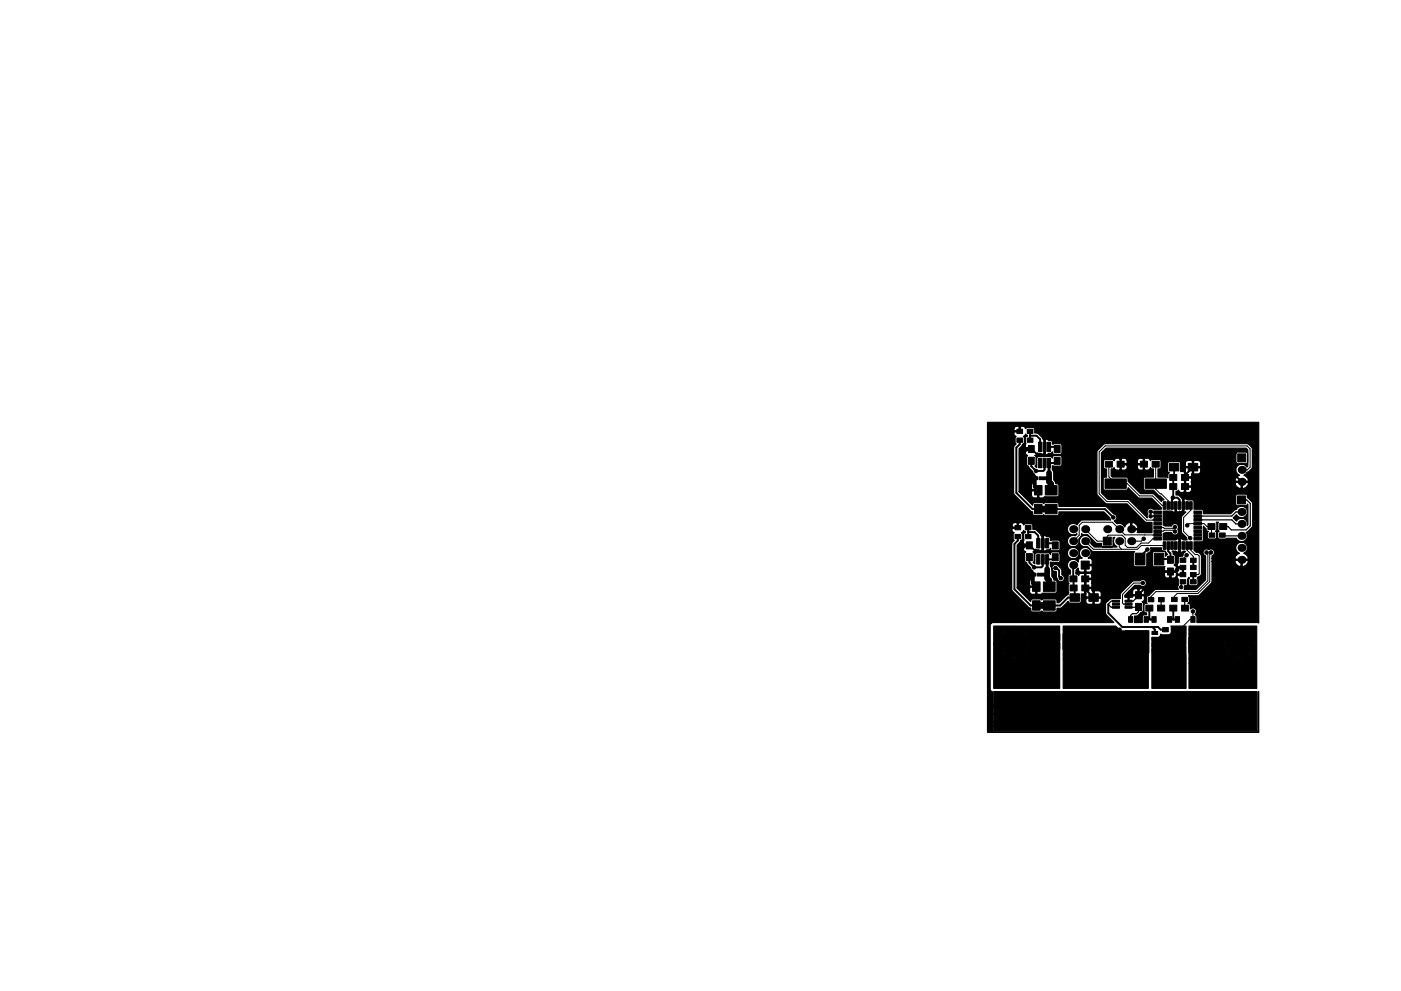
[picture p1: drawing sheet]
<svg xmlns="http://www.w3.org/2000/svg" width="297mm" height="210mm" viewBox="0 0 297 210" stroke-linecap="round" stroke-linejoin="round" font-family="sans-serif">
<g fill="#000" stroke="#000" stroke-width=".21">
<path d="M215.6 92.9h1.2v.9h-1.2zM215.6 91.1h1.2v.9h-1.2zM217.8 92.9h1.2v.9h-1.2zM217.8 91.1h1.2v.9h-1.2zM218 97h1.3v1.5h-1.3zM218 94.5h1.3v1.5h-1.3zM220.2 93.8h.7v2h-.7zM220.2 97.2h.7v2h-.7zM221.2 93.8h.6v2h-.6zM221.2 97.2h.6v2h-.6zM222.1 93.8h.7v2h-.7zM222.1 97.2h.7v2h-.7z"/>
<path d="M223.5 97h1.3v1.5h-1.3zM223.5 94.5h1.3v1.5h-1.3zM234.3 97.9h1.5v1.2h-1.5zM236.8 97.9h1.5v1.2h-1.5zM241.8 97.9h1.5v1.2h-1.5zM244.3 97.9h1.5v1.2h-1.5zM247.9 98.3h2v1.6h-2zM251.9 98.3h2v1.6h-2zM262.4 96.3h1.7v1.7h-1.7zM215.2 113.4h1.2v.9h-1.2zM215.2 111.5h1.2v.9h-1.2zM217.4 113.4h1.2v.9h-1.2z"/>
<path d="M217.4 111.5h1.2v.9h-1.2zM217.6 117.5h1.3v1.5h-1.3zM217.6 115h1.3v1.5h-1.3zM219.3 103h1.6v2h-1.6zM219.3 107h1.6v2h-1.6zM219.8 114.3h.6v2h-.6zM219.8 117.7h.6v2h-.6zM219.7 101.2h.3v.6h-.3zM220.3 101.2h.4v.6h-.4zM220.7 114.3h.7v2h-.7zM220.7 117.7h.7v2h-.7zM221.6 103h2.5v2h-2.5z"/>
<path d="M221.6 107h2.5v2h-2.5zM221.7 114.3h.6v2h-.6zM221.7 117.7h.6v2h-.6zM223.1 117.5h1.3v1.5h-1.3zM223.1 115h1.3v1.5h-1.3zM229.2 119h1.7v1.7h-1.7zM233.9 114h1.7v1.7h-1.7zM234.3 101.6h4.5v2h-4.5zM240.8 117.4h2v2.5h-2zM244.6 108.4h1.6v.6h-1.6zM244.6 109.2h1.6v.6h-1.6zM244.6 110h1.6v.6h-1.6z"/>
<path d="M244.6 110.8h1.6v.6h-1.6zM244.6 111.6h1.6v.6h-1.6zM244.6 112.4h1.6v.6h-1.6zM244.6 113.2h1.6v.6h-1.6zM244.6 114h1.6v.6h-1.6zM246.6 106.4h.6v1.6h-.6zM246.6 114.9h.6v1.6h-.6zM244.8 117.4h2v2.5h-2zM242.8 101.6h4.5v2h-4.5zM247.4 106.4h.6v1.6h-.6zM247.4 114.9h.6v1.6h-.6zM247.5 118h1.3v1.5h-1.3z"/>
<path d="M248 102.6h1.5v1.3h-1.5zM248 100.7h1.5v1.2h-1.5zM248.2 106.4h.6v1.6h-.6zM248.2 114.9h.6v1.6h-.6zM249 106.4h.6v1.6h-.6zM249 114.9h.6v1.6h-.6zM249.8 106.4h.6v1.6h-.6zM249.8 114.9h.6v1.6h-.6zM250.2 118.4h1.2v.9h-1.2zM250.5 102.6h1.5v1.3h-1.5zM250.5 100.7h1.5v1.2h-1.5zM250.6 106.4h.6v1.6h-.6z"/>
<path d="M250.6 114.9h.6v1.6h-.6zM250.2 119.9h1.2v.9h-1.2zM251.4 106.4h.6v1.6h-.6zM251.4 114.9h.6v1.6h-.6zM252.2 106.4h.6v1.6h-.6zM252.2 114.9h.6v1.6h-.6zM252.4 118.4h1.2v.9h-1.2zM253.1 114h1.6v.6h-1.6zM253.1 113.2h1.6v.6h-1.6zM253.1 112.4h1.6v.6h-1.6zM253.1 111.6h1.6v.6h-1.6zM253.1 110.8h1.6v.6h-1.6z"/>
<path d="M253.1 110h1.6v.6h-1.6zM253.1 109.2h1.6v.6h-1.6zM253.1 108.4h1.6v.6h-1.6zM252.4 119.9h1.2v.9h-1.2zM256.4 113.1h1.2v.9h-1.2zM256.1 111.1h1.5v1.2h-1.5zM258.6 113.1h1.2v.9h-1.2zM258.6 111.1h1.5v1.2h-1.5zM262.4 105.2h1.7v1.7h-1.7zM218.9 123.5h1.6v2h-1.6zM218.9 127.5h1.6v2h-1.6zM219.3 121.6h.3v.6h-.3z"/>
<path d="M219.9 121.6h.4v.6h-.4zM221.2 123.5h2.5v2h-2.5zM221.2 127.5h2.5v2h-2.5zM223.3 134.5h1.4v1.4h-1.4zM223.3 136.4h1.4v1.4h-1.4zM226.8 122.2h1.5v1.2h-1.5zM226.9 126h2v1.6h-2zM226.9 124.1h1.5v1.3h-1.5zM229.3 122.2h1.5v1.2h-1.5zM229.4 124.1h1.5v1.3h-1.5zM225.4 134.5h4.8v3.3h-4.8zM230.9 126h2v1.6h-2z"/>
<path d="M235.9 127.3h1.5v.4h-1.5zM235.9 128h1.5v.4h-1.5zM235.9 128.6h1.5v.4h-1.5zM238.6 137.8h.5v.7h-.5zM238.6 136.5h.5v.7h-.5zM238.6 135.2h.5v.7h-.5zM238.6 133.8h.5v.7h-.5zM239.3 130.8h.9v1.2h-.9zM238.5 128.6h1.5v.4h-1.5zM238.5 128h1.5v.4h-1.5zM238.5 127.3h1.5v.4h-1.5zM240.8 128h1.2v1.5h-1.2z"/>
<path d="M240.8 125.5h1.2v1.5h-1.2zM242.6 130.8h.9v1.2h-.9zM242.9 128.4h1.5v1.2h-1.5zM239.1 133.8h4.5v4.7h-4.5zM244.2 130.8h.9v1.2h-.9zM243.4 126.8h1.2v.9h-1.2zM245.4 128.4h1.5v1.2h-1.5zM244.2 134h1.2v.6h-1.2zM244.2 135.2h1.2v.7h-1.2zM244.2 136.5h1.2v.6h-1.2zM244.2 137.8h1.2v.6h-1.2zM246.5 133.1h1.2v.9h-1.2z"/>
<path d="M245.6 126.8h1.2v.9h-1.2zM247.5 130.8h.9v1.2h-.9zM247.5 120.5h1.3v1.5h-1.3zM248 128.4h1.5v1.2h-1.5zM248.7 133.1h1.2v.9h-1.2zM249.2 130.8h.9v1.2h-.9zM248.4 126.7h1.2v.9h-1.2zM250 135.3h1.4v1.4h-1.4zM250 137.1h1.4v1.4h-1.4zM250.2 123h1.2v.9h-1.2zM250.5 128.4h1.5v1.2h-1.5zM250.2 121.5h1.2v.9h-1.2z"/>
<path d="M250.6 126.7h1.2v.9h-1.2zM252.4 123h1.2v.9h-1.2zM252.5 130.8h.9v1.2h-.9zM252.4 121.5h1.2v.9h-1.2zM252.1 135.2h4.8v3.4h-4.8z"/>
<circle cx="219.7" cy="99.9" r=".37"/>
<circle cx="218.2" cy="100" r=".37"/>
<circle cx="236" cy="109.8" r=".37"/>
<circle cx="242.5" cy="114.3" r=".37"/>
<circle cx="243.3" cy="116.6" r=".37"/>
<circle cx="244" cy="108.6" r=".37"/>
<circle cx="244" cy="109.5" r=".37"/>
<circle cx="248.7" cy="105.6" r=".37"/>
<circle cx="249.1" cy="112.8" r=".37"/>
<circle cx="249.1" cy="111.8" r=".37"/>
<circle cx="251.6" cy="117.8" r=".37"/>
<circle cx="251.7" cy="111.5" r=".37"/>
<circle cx="252.3" cy="114.2" r=".37"/>
<circle cx="255.8" cy="117.2" r=".37"/>
<circle cx="256.8" cy="117.2" r=".37"/>
<circle cx="212.6" cy="136.4" r=".3"/>
<circle cx="213.3" cy="138.1" r=".3"/>
<circle cx="213.3" cy="134.7" r=".3"/>
<circle cx="215" cy="136.4" r="3.2"/>
<circle cx="215" cy="134" r=".3"/>
<circle cx="215" cy="138.8" r=".3"/>
<circle cx="216.7" cy="138.1" r=".3"/>
<circle cx="216.7" cy="134.7" r=".3"/>
<circle cx="217.4" cy="136.4" r=".3"/>
<circle cx="217.8" cy="120.5" r=".37"/>
<circle cx="219.2" cy="120.4" r=".37"/>
<circle cx="222.2" cy="133.6" r=".37"/>
<circle cx="222.2" cy="138" r=".37"/>
<circle cx="222.2" cy="138.9" r=".37"/>
<circle cx="222.2" cy="134.5" r=".37"/>
<circle cx="223.1" cy="138.9" r=".37"/>
<circle cx="223.1" cy="133.6" r=".37"/>
<circle cx="223.8" cy="120.5" r=".37"/>
<circle cx="224" cy="133.6" r=".37"/>
<circle cx="224" cy="138.9" r=".37"/>
<circle cx="224.9" cy="122.7" r=".37"/>
<circle cx="225.8" cy="138.9" r=".37"/>
<circle cx="225.8" cy="139.8" r=".37"/>
<circle cx="225.8" cy="133.6" r=".37"/>
<circle cx="226.7" cy="139.8" r=".37"/>
<circle cx="226.7" cy="138.9" r=".37"/>
<circle cx="226.7" cy="133.6" r=".37"/>
<circle cx="227.6" cy="138.9" r=".37"/>
<circle cx="227.6" cy="133.6" r=".37"/>
<circle cx="227.6" cy="139.8" r=".37"/>
<circle cx="228.5" cy="139.8" r=".37"/>
<circle cx="228.5" cy="138.9" r=".37"/>
<circle cx="228.5" cy="133.6" r=".37"/>
<circle cx="229.4" cy="138.9" r=".37"/>
<circle cx="229.4" cy="139.8" r=".37"/>
<circle cx="229.4" cy="133.6" r=".37"/>
<circle cx="230.3" cy="138.9" r=".37"/>
<circle cx="230.3" cy="133.6" r=".37"/>
<circle cx="230.3" cy="139.8" r=".37"/>
<circle cx="231.1" cy="139.8" r=".37"/>
<circle cx="231.1" cy="138" r=".37"/>
<circle cx="231.1" cy="138.9" r=".37"/>
<circle cx="231.1" cy="134.5" r=".37"/>
<circle cx="231.1" cy="133.6" r=".37"/>
<circle cx="232" cy="138" r=".37"/>
<circle cx="232" cy="133.6" r=".37"/>
<circle cx="232" cy="134.5" r=".37"/>
<circle cx="232" cy="138.9" r=".37"/>
<circle cx="232" cy="139.8" r=".37"/>
<circle cx="236.5" cy="134.5" r=".37"/>
<circle cx="236.5" cy="133.6" r=".37"/>
<circle cx="236.5" cy="138" r=".37"/>
<circle cx="236.5" cy="138.9" r=".37"/>
<circle cx="237.4" cy="138" r=".37"/>
<circle cx="237.4" cy="133.6" r=".37"/>
<circle cx="237.4" cy="134.5" r=".37"/>
<circle cx="237.4" cy="138.9" r=".37"/>
<circle cx="240" cy="134.5" r=".37"/>
<circle cx="240" cy="137.2" r=".37"/>
<circle cx="240" cy="138" r=".37"/>
<circle cx="240" cy="136.3" r=".37"/>
<circle cx="240" cy="135.4" r=".37"/>
<circle cx="240.9" cy="135.4" r=".37"/>
<circle cx="240.9" cy="137.2" r=".37"/>
<circle cx="240.9" cy="136.3" r=".37"/>
<circle cx="240.9" cy="134.5" r=".37"/>
<circle cx="240.9" cy="138" r=".37"/>
<circle cx="241.8" cy="134.5" r=".37"/>
<circle cx="241.8" cy="138" r=".37"/>
<circle cx="241.8" cy="136.3" r=".37"/>
<circle cx="241.8" cy="137.2" r=".37"/>
<circle cx="241.8" cy="135.4" r=".37"/>
<circle cx="242.3" cy="123.7" r=".37"/>
<circle cx="242.7" cy="136.3" r=".37"/>
<circle cx="242.7" cy="134.5" r=".37"/>
<circle cx="242.7" cy="137.2" r=".37"/>
<circle cx="242.7" cy="138" r=".37"/>
<circle cx="242.7" cy="135.4" r=".37"/>
<circle cx="245.4" cy="139.8" r=".37"/>
<circle cx="246.3" cy="139.8" r=".37"/>
<circle cx="247.1" cy="139.8" r=".37"/>
<circle cx="247.1" cy="138.9" r=".37"/>
<circle cx="248" cy="138.9" r=".37"/>
<circle cx="248" cy="139.8" r=".37"/>
<circle cx="248.9" cy="138.9" r=".37"/>
<circle cx="248.9" cy="139.8" r=".37"/>
<circle cx="249.6" cy="120.9" r=".37"/>
<circle cx="249.8" cy="139.8" r=".37"/>
<circle cx="250.4" cy="124.6" r=".37"/>
<circle cx="250.7" cy="139.8" r=".37"/>
<circle cx="252.5" cy="133.6" r=".37"/>
<circle cx="252.5" cy="134.5" r=".37"/>
<circle cx="252.5" cy="139.8" r=".37"/>
<circle cx="252.9" cy="129.7" r=".37"/>
<circle cx="253.4" cy="133.6" r=".37"/>
<circle cx="253.4" cy="134.5" r=".37"/>
<circle cx="253.4" cy="139.8" r=".37"/>
<circle cx="254.3" cy="134.5" r=".37"/>
<circle cx="254.3" cy="133.6" r=".37"/>
<circle cx="254.3" cy="139.8" r=".37"/>
<circle cx="255.1" cy="133.6" r=".37"/>
<circle cx="255.1" cy="139.8" r=".37"/>
<circle cx="255.1" cy="134.5" r=".37"/>
<circle cx="256" cy="134.5" r=".37"/>
<circle cx="256" cy="139.8" r=".37"/>
<circle cx="256" cy="133.6" r=".37"/>
<circle cx="256.9" cy="134.5" r=".37"/>
<circle cx="256.9" cy="133.6" r=".37"/>
<circle cx="256.9" cy="139.8" r=".37"/>
<circle cx="257.8" cy="138.9" r=".37"/>
<circle cx="257.8" cy="135.4" r=".37"/>
<circle cx="257.8" cy="133.6" r=".37"/>
<circle cx="257.8" cy="139.8" r=".37"/>
<circle cx="257.8" cy="134.5" r=".37"/>
<circle cx="258.7" cy="134.5" r=".37"/>
<circle cx="258.7" cy="138.9" r=".37"/>
<circle cx="258.7" cy="133.6" r=".37"/>
<circle cx="258.7" cy="135.4" r=".37"/>
<circle cx="258.7" cy="139.8" r=".37"/>
<circle cx="260.4" cy="136.4" r=".3"/>
<circle cx="261.1" cy="138.1" r=".3"/>
<circle cx="261.1" cy="134.7" r=".3"/>
<circle cx="262.8" cy="136.4" r="3.2"/>
<circle cx="262.8" cy="138.8" r=".3"/>
<circle cx="262.8" cy="134" r=".3"/>
<circle cx="264.5" cy="138.1" r=".3"/>
<circle cx="264.5" cy="134.7" r=".3"/>
<circle cx="265.2" cy="136.4" r=".3"/>
<circle cx="212.6" cy="151.4" r=".3"/>
<circle cx="213.3" cy="149.7" r=".3"/>
<circle cx="213.3" cy="153.1" r=".3"/>
<circle cx="215" cy="149" r=".3"/>
<circle cx="215" cy="153.8" r=".3"/>
<circle cx="215" cy="151.4" r="3.2"/>
<circle cx="216.7" cy="149.7" r=".3"/>
<circle cx="216.7" cy="153.1" r=".3"/>
<circle cx="217.4" cy="151.4" r=".3"/>
<circle cx="252.5" cy="140.7" r=".37"/>
<circle cx="253.4" cy="140.7" r=".37"/>
<circle cx="254.3" cy="140.7" r=".37"/>
<circle cx="255.1" cy="140.7" r=".37"/>
<circle cx="256" cy="140.7" r=".37"/>
<circle cx="256.9" cy="140.7" r=".37"/>
<circle cx="257.8" cy="140.7" r=".37"/>
<circle cx="258.7" cy="140.7" r=".37"/>
<circle cx="260.4" cy="151.4" r=".3"/>
<circle cx="261.1" cy="149.7" r=".3"/>
<circle cx="261.1" cy="153.1" r=".3"/>
<circle cx="262.8" cy="151.4" r="3.2"/>
<circle cx="262.8" cy="149" r=".3"/>
<circle cx="262.8" cy="153.8" r=".3"/>
<circle cx="264.5" cy="149.7" r=".3"/>
<circle cx="264.5" cy="153.1" r=".3"/>
<circle cx="265.2" cy="151.4" r=".3"/>
</g>
<g fill="#000">
<circle cx="263.3" cy="99.7" r=".85"/>
<circle cx="227.5" cy="117.4" r=".85"/>
<circle cx="227.5" cy="114.8" r=".85"/>
<circle cx="227.5" cy="119.9" r=".85"/>
<circle cx="227.5" cy="112.3" r=".85"/>
<circle cx="230.1" cy="112.3" r=".85"/>
<circle cx="230.1" cy="117.4" r=".85"/>
<circle cx="230.1" cy="114.8" r=".85"/>
<circle cx="234.8" cy="112.3" r=".85"/>
<circle cx="237.3" cy="114.8" r=".85"/>
<circle cx="237.3" cy="112.3" r=".85"/>
<circle cx="239.8" cy="114.8" r=".85"/>
<circle cx="239.8" cy="112.3" r=".85"/>
<circle cx="263.2" cy="111.2" r=".85"/>
<circle cx="263.2" cy="108.6" r=".85"/>
<circle cx="263.2" cy="113.7" r=".85"/>
<circle cx="263.2" cy="116.2" r=".85"/>
<circle cx="263.2" cy="118.8" r=".85"/>
<circle cx="263.3" cy="102.2" r=".85"/>
</g>
<g fill="none" stroke="#000" stroke-width=".41">
<path d="M216.2 91.5v-.8l.4-.4h3.4l1.5 1.4v4.5l-.2 .2h-1.4l-1.2-1.1M216.2 93.4v.8l-.7 .8v9.6l3.4 3.4h1.2M218.4 92.5h1.4l.7 .7v1.6M218.4 91.5v1.9M218.4 92.4v.1M218.7 97.8v1.1l1 1h1.5l.3-.3v-1.4M222.4 94.8h1.3l.4 .5M224.1 97.8l-.4 .4h-1.3M237.6 98.5h4.9v-1.3l.3-.3h7.8l.6 .6v6.8l-.3 .3v3.7l-.8 .8M248.9 99.1v2l-.2 .2v4.2l-.2 .3v1.4M215.8 112v-.9l.4-.4h3.4l1.5 1.5v4.5l-.2 .2h-1.4l-1.3-1.2M215.8 113.8v.9l-.7 .7v9.6l3.4 3.5h1.2"/>
<path d="M218 112.9h1.4l.7 .7v1.7M218 112v1.8M218 112.9h.1M218.2 118.2v1.2l1 1h1.6l.3-.3v-1.4M222 115.3h1.3l.4 .4M222.9 108h11.4l1.7 1.8M223.7 118.2l-.4 .5h-1.3M227.5 119.9l.1 4.8 .3 .3v1.8h-1.4l-1.7 1.7h-2.3M230.1 119.9h.1M230.1 119.9v5.1l1.8 1.8M241.8 117.9v.7M243.3 116.6l-1.5 1.5"/>
<path d="M247.7 115.7v1.3l.5 .4v1.4l-.2-.2h-2.2M248.7 105.6h.9l.5 .4v1.2M249.3 107.2v1.3l.6 .6h.2M250.1 109.1v7.9l-.5 .5v3.4l-.4 .4h-8.9l-6.1 6.1v.9l-2.8 2.8h-20.2l-1.5 1.5v16.2l1.8 1.9h2.8l.7 .7M251.2 100.8l1.7-1.7h7.3l3.1 3.1M253 118.9v1.5M223.8 120.5h.2l.5 .5v1.3l.4 .4M224 135.2h-1.1l-.5 .5h-6.7l-.7 .7 .7 .7h8.3M230.1 122.8h.1M235 128.2v1.9l2.9 2.9h7.6l.6 .6h1M243 131.4h1.7M243.7 129v2.2l.2 .2"/>
<path d="M244.3 133l.5 .6v.7M248 131.4h1.6M248.2 121.3v1.1l-.6 .5h-3l-3.2 3.4M248.8 129l.1 2.4M249.6 120.1l.2 .3h1v1.5M253 121.9v1.5M262.8 136.4l-.7 .7h-4.6l-.2-.2h-2.8M262.8 137l-.7 .7"/>
</g>
<g fill="none" stroke="#000" stroke-width=".21">
<path d="M235.1 98.5v2.7l1.4 1.4h2.5l2.6 2.6h2.8l2 2h.5M245 98.5v5.3l2.7 2.4v1M263.3 99.7h1.2l.5-.6v-3.9l-.6-.6h-30.1l-1.3 1.3v8.9l1.7 1.6h4.4l4 4 2.3-.1M219.4 101.2l.1 .3h.4M220.5 101.5h.4M222.4 101.5h.1M230.1 112.3l2.5 2.5h2.2v-1l.2-.3h2.9l.7 .7v1.5l.4 .4h2l.9-.9h1.6l.9-.9h1M230.1 114.8l1.7 1.7h9.4l.8-.8h4.9M237.3 114.8v1.2l.5 .5M242.5 114.3l-.5 .5h-2.2M242.7 113.5h.1M244 108.6l.1 .1h1.3"/>
<path d="M245 102.6h.1M245.4 113.5h-6.9l-2.7-2.7h-6.3l-.7 .7v2l-1.3 1.3M245.4 109.5h-1.4M245.4 112.7h1.2l.2-.2h2l.3 .3M249.1 111.8l-.3 .3h-2l-.2-.2h-1.2M251.6 117.8l-.8 .8v.3M251.7 115.7v1l1.3 1.4v.8M251.7 111.5l.4-.4h3.2l.6 .6h1l.1 1.8M252.5 115.7v1l.9 1h.5l.4 .3v3.7l-.2 .2h-1.1M252.5 107.2v1l-1.5 1.6v3l1.3 1.4M255.8 117.2l.3 .3v5.7l-2.3 2.3h-8.7l-1.1 1.1v.6M256.8 117.2l-.3 .3v5.9l-2.5 2.5h-4.4l-.6 .6v.7"/>
<path d="M219 121.7l.1 .2h.3M220.1 121.9h.4M222 121.9h.1M222.2 133.6h.9M222.2 138.9h.9M224 137.1v1.8M224 133.6v1.6M225.8 133.6h1.8M225.8 138.9h.9M226.7 139.8h.9M227.2 133.6l.6 .6v1.9l-2 2v1.7M227.6 138.9h.9"/>
<path d="M228.5 139.8h2.6M228.5 133.6h.9M229.4 138.9h.9M230.3 133.6h.8M231.1 134.5h5.4M231.1 138v.9M232 138v.9M236.5 133.6h.9M240 138h.9M240 135.4v1.8M240.9 137.2h.9M240.9 134.5v.9"/>
<path d="M240.9 136.3h.9M241.8 134.5v.9l-.5 .4v.4l-1.8 1.8h-3M241.8 138h.9M242.3 123.7h-1.9l-2.4 2.4v1.8l.2 .3h1.1M242.7 134.5v.9M242.7 136.3v.9M245.4 139.8h.9M247.1 139.8h.9M247.1 138.9h.9M250.7 133v3M250.7 137.8v2M250.7 139.8h.1"/>
<path d="M250.8 123.4l-.4 .4v.8M252.5 134.5h1.8M252.9 129.7v1.7h-.6l-2.2 2.2h-.8M253.4 133.6h2.6M254 134.5l.5 .5v3.8l-1.1 1h.9M255.1 134.5h.9M255.1 139.8h.9M256.9 139.8h.9M256.9 133.6h.9M256.9 134.5l.9 .9M257.8 138.9h.9M257.8 135.4h.9"/>
<path d="M257.8 134.5v.9M258.7 133.6v.9M258.7 139.8v.9M252.5 140.7h.9M254.3 140.7h.8M256.9 140.7h.9"/>
</g>
<path d="M218.7 95.3h-1l-1 .9v2.4l2.7 2.6v2.1l.7 .7M218.2 115.7h-.9l-1 1v2.3l2.7 2.7v2l.7 .8M220.9 101.5h1.5M220.5 121.9h1.5" fill="none" stroke="#000" stroke-width=".81"/>
<path d="M222.4 100.3v1.9l.5 .5v1.3M222 120.8v1.9l.5 .4v1.4" fill="none" stroke="#000" stroke-width="1.2"/>
<path d="M222.4 98.2v2.1M222 118.7v2.1" fill="none" stroke="#000" stroke-width=".61"/>
<g fill="none" stroke="#000" stroke-width=".25">
<path d="M219.9 103.7l.2 .3M253.9 110.3h7.3l.8 .9h1.2M259.2 113.5l.1 .2h3.9M263.2 108.6h-1.2l-.8 .9h-7.3M263.2 106.1h1.1l.8 .7v4.7l-.9 .9h-3.1l-.7-.7h-1M219.4 124.2l.3 .3M236.6 127.5h-1l-.6 .7 .6 .6h1M239.3 128.8h2M241.4 126.3l-1.2 1.2h-.9M241.4 128.8v1l-.4 .4h-.9l-.4 .4v.8M244.8 135.6v2.5M246.2 127.2v1.8"/>
<path d="M249.7 136.8l1 1M250.7 137.8h.1M250.7 136l-.9 .8h-5M251.2 127.2l.1 1.8M252.9 131.4v.2"/>
</g>
<path d="M220.1 108h2.8M222.9 108h.1M219.7 128.5h2.8M222.5 128.5h.1" fill="none" stroke="#000" stroke-width="1.4"/>
<path d="M213.1 135.6a.93 .93 0 0 0 1.1-1 .93 .93 0 0 0 1.5 0 .93 .93 0 0 0 1.1 1 .93 .93 0 0 0 0 1.6 .93 .93 0 0 0-1.1 1 .93 .93 0 0 0-1.5 0 .93 .93 0 0 0-1.1-1 .93 .93 0 0 0 0-1.6zM225.4 132.8h11.2l.7 .8 .6 .3h5.6v12.1h-18.1zM244.2 135.3h1.2a.65 .65 0 0 0 .7-.8l.1 .1a2.33 2.33 0 0 0 2-.1 1.89 1.89 0 0 0 .1-1.6l3.2-.1v13.2h-7.3zM262 134.6a.93 .93 0 0 0 1.5 0 .94 .94 0 0 0 1.1 1 .93 .93 0 0 0 0 1.6 .94 .94 0 0 0-1.1 1 .93 .93 0 0 0-1.5 0 .94 .94 0 0 0-1.1-1 .94 .94 0 0 0 0-1.6 .93 .93 0 0 0 1.1-1zM209.4 89.6h57.5v42.6l-13.1-.1-.1-1.4-.3-.4a.75 .75 0 0 0 .1-1.1 .75 .75 0 0 0-1.1 0v-.9l-.2-.3h-.4l.4-.4v-.9l-.2-.3h2.1l2.8-2.8 .1-4.5h4.8l.6 .9 .5 .2 .2-.1v-1.2h.3v1.2a.99 .99 0 0 0 1.2-1.2h-2.7l-.1 .2h-4.8v-.7h4.8l.1 .3h2.7l.1-.3-.2-.4-.8-.6a1.23 1.23 0 0 0 .5-1.9 1.23 1.23 0 0 0-1.9 0 1.23 1.23 0 0 0 .5 1.9l-.4 .2-.6 .8h-4.8v-.5h.2a.79 .79 0 0 0 .1-1.2 .79 .79 0 0 0-1.1-.1 .76 .76 0 0 0-1.1 .3 .76 .76 0 0 0 .5 1v5.1l-2 2h-2.6l.2-.3-.1-.4h.4l.3-.3v-1.1l.2-.4 .2 .2-.2 .3v.9l.3 .3h1.6l.1-1.2a.36 .36 0 0 1-.1-.4 .36 .36 0 0 1 .3-.2l.5-.7v-3.7l-.4-.7-.7-.1-.5-.5 .1-1.7h1.5l.4-.3v-3.1l.6 .6 .1 .4 .4 .1-.2 .4v.9l.2 .3 1.4 .1 .3-.3 .1-1-.3-.4 .3-.4v-1.2l-.1-.3h.4l-.1 .3v1.2l.3 .4-.3 .4 .1 1.2 1.5 .1 .3-.2h2l.2 .4a1.24 1.24 0 0 0 1.7 0 1.24 1.24 0 0 0 .2-1.7l.4-.1 1-1.1v-5.1l-1.1-1-.1-.5-.2-.2h-2l-.2 .3 .1 2 2 .1 .3-.1 .1-.3 .1 .1v4.3l-.2 .2a1.23 1.23 0 0 0-.7-1.5 1.23 1.23 0 0 0-1.5 .6l-.7-.7 .7-.7a1.25 1.25 0 0 0 1.9 .3 1.25 1.25 0 0 0-.1-1.9 1.25 1.25 0 0 0-1.9 .5l-.4 .2-.8 .7h-5.8v-.7l-.2-.2-1.7-.1-.2-1.8-1.3-.1-.4-.3-.3 .2v2.5l.2 .2 .2-.1-.9 1v3.2l.1 .3 1 1 .1 .5h-.8l-.4-.3-.3 .2v2.5l.3 .2 .4-.3h.3l.1 .2-.3 .3-.3 .6-.6 .1-.3 .2v1.1l-.2 .4 .1 .5h1.3v1.7h-1.3a.66 .66 0 0 0 .1 1l.1 1.1-.2 .6 .1 .3-4.9 .1-1.3 1.3-.4 .1-.2 1.2 .2 .3h-.4l-.3 .4 .1 1.4 .2 .2h.3v.4l-.7 .1-.2 .2v1.4h-1.6l-.1-1.4a1.22 1.22 0 0 0 1.4-.8l.5-.2v-1.7l-.3-.3 .4-.3 .1-.8-.1-.2h-2.2l-.2 .3h-.5l-.2 .2v.7h-.3v-.7l-.1-.2h-.5v-.4l.9-.9h.7v.6l.2 .2h1v-1.1h.2v1.1h1l.1-.2v-.6l-.5-.5h-.4l-.2 .2-.9-.2-.5 .5h-.7l1.2-1.2h1.1l.2 .1a.76 .76 0 0 0 1-.1 .76 .76 0 0 0-.1-1.1 .76 .76 0 0 0-1.1 .1h-1.3l-.3 .2-2.4 2.4-.2 1.2-2.1 .1-1 .9v2.3l1.8 1.8h-25.6l-.5 .2-.2 .4v13.5l.2 .4 .3 .2 .1 8.5h56.1l.1-.1v-8.4l.2-.1v8.7h-57.5v-40h5.1v9.8l3.6 3.7 .4 .1 .1 .6 .2 .2h1.7l.4-.2 .3 .3 2.7-.1 .2-.2v-.5l.9-.1 1.5-1.4 .1 .2 .3 .2h2l.3-.3v-.6h1v.6l.3 .4 1.1 .1 .1-.1v-1.2h.3v1.2l.1 .1h.9l.5-.5v-.6l-.2-.2h-2.9l-.2 .2h-1v-1.1l1-.1v.6l.2 .2h1.3v-1.2h.3v1.2h1.3l.2-.2v-.6l-.3-.5a1.69 1.69 0 0 0-1.5 .1l-.2-.2-.2-.4h-1.1v.9l-.2 .1v-3h.2v1.7h1.1l.2-.1v-.5v-.9l-.2-.2h-1.4l.1-1.2h.2v1h1.1l.2-.2-.1-.7-.4-.2h-.6l-.2 .1-1-.1-.5 .5-.2-.3h-.4v-.3h18.8l.1 .9 .4 .2h.5l.1-.1v-1.1h.3v1.1l.1 .1h.5l.4-.2 .1-.9-.1-.1h-2.2l-.2 .1h-18.8v-.5l.5-.5a.68 .68 0 0 0 .5 .9h.7l.2-.2v-1.2h.2v1.2l.2 .2h.7l.4-.3 .1-.9-.2-.2h-1.5l.1-.3 1.4 .1 .2-.2-.1-.9-.4-.3h-.4l.3-.2a1.23 1.23 0 0 0-.1-1.8 1.23 1.23 0 0 0-1.8 .2 1.23 1.23 0 0 0 .4 1.8 .7 .7 0 0 0-.9 .9 1.23 1.23 0 0 0-1.9-.3 1.23 1.23 0 0 0 .3 2v.8l-.4 .1-.1 .3v1.2l.2 .4-.2 .3v1.3l.1 .3-.1 .5-.5 .2-1.5 1.5h-.4v-.6l-.4-.2h-2.5l-.3 .2-.4-.2h-1.6l-.3 .2-.1 .4-2.8-2.9 2.6-.1v.9l.3 .4 .8 .1 .2-.2v-1.3l-3.9 .1v-9l.5-.6 .2-.4 .4-.3v-1l-.3-.4 .5-.5 .4 .3v.2l-.3 .1-.1 .3 .1 1.2-.1 .8 .1 .2h1.3v.3l-1.3-.1-.1 .2 .1 .8 .4 .3-.3 .4 .1 1.6 .4 .2 .1 .5 1.2 1.3-.4 .5 .2 .2h.7v.3l-.7-.1-.2 .2 .1 .4 .4 .2a.66 .66 0 0 0-.8 .5v.9l.1 .1h1.5l-.1 1.6 .2 .2h.6l.5-.3h2.8l.2-.3v-2l-.2-.4h-.5l-.4-.8v-1.6a.83 .83 0 0 0 1 .6v1l.1 .4a.76 .76 0 0 0 1.3 .6 .76 .76 0 0 0-.3-1.3v-1.2l-.7-.7a.78 .78 0 0 0-.9-.3 .78 .78 0 0 0-.5 .9l-.3-.6v-.8h1.8l.2-.3v-1.6h1.6a1.25 1.25 0 0 0 1.7 1.1 1.25 1.25 0 0 0 .4-2 1.25 1.25 0 0 0-2 .4l-.1 .5h-1.6l-.3-.3h-1.4l-.3 .5-.4-.3h-2.6l-.3 .4-.1 1.9-.3-.3 .3-.3v-1.5l-.3-.4 .4-.3 .1-.3 .7 .2 .4 .2 .3-.2v-2.9h.3v2.9l.2 .2 .5-.2 .6-.1 .2-.3 .3 .5h1.5l.2-.3v-1.7l-.3-.2-1.7 .1v-.6l-.2-.2h-.6l-.4-.3-.6 .2-1.1-1.3-.8-.2v-.9l-.3-.3h-1.3l-.4 .3-.2-.4-.7-.1-.2 .1v1.1h-1.2a.56 .56 0 0 0-.1 .6 .56 .56 0 0 0 .4 .3l-.2 .4v.9l.2 .3-.5 .8h-5.1v-4h5.2l.1 .4h1v-.8l-.2-.1-.7 .1-.2 .4h-5.2v-16.4h5.5v9.8l3.6 3.6 .4 .2 .1 .6 .2 .2h1.7l.4-.2 .3 .2h2.5l.4-.2v-.6h9.5l1.3 1.3 .2 .4h-6l-.4 .2-.7 .8-.4-.2a1.24 1.24 0 0 0-1.7 1.3 1.24 1.24 0 0 0 2 .8l-.3 .5a1.25 1.25 0 0 0-1.7 1 1.25 1.25 0 0 0 1.4 1.4 1.25 1.25 0 0 0 1-1.8l.6-.6v-.5a1.23 1.23 0 0 0 1.2 .2l1.9 1.9h1.1v.5l.4 .3 2-.2 .1-1.9h.4l-.2 .3a1.4 1.4 0 0 0 .6 1.8h-4.8l-.8-.8a1.24 1.24 0 0 0-.9-1.7 1.24 1.24 0 0 0-1.4 1.3 1.24 1.24 0 0 0 1.6 1.1l1 .9 .3 .1h8.8l-.2 .4v2.5l.1 .2 .3 .2 2.2-.2 .1-2.6 .3-.2a.75 .75 0 0 0 .5-1.1h2.3l.1 .6 .8 .1 .4 .7-.2 .1-.2 .3v-.8l-.3-.2-2.3 .1-.1 .3 .1 2.7 .3 .2 2.2-.1-.1 .8 .2 .1h2.2l.1-.4h.2v.9l.1 .2h1v-1.3h-1l-.3 .2-.1-.6-.4-.2 .3-.4v-1.5l-.1-.3-.4-.1-.2-.7h.8l.4 .3 .3-.2v-2.5l-.3-.2-.4 .3h-2.7v-1.4l.4-.2h1.4l.1 .2a.79 .79 0 0 0 1.1 .2 .79 .79 0 0 0 .1-1.1 .76 .76 0 0 0-.3-1.2 .76 .76 0 0 0-1 .5h-1.4l-.4-.2v-3h1.9l.5 .3 .2-.2v-1.4h.2v1.4l.2 .2 .5-.3 .4 .3 .3-.2v-2.5l-.8-.8-.7-.2v-.8h.3l.3-.2 .2 .4 .9 .1 .1-.2v-.9h.3v.9l.1 .2h.6l.4-.3 .1-.7-.1-.1h-1.4v-2h.3v1.7h1.1l.1-.5h9.2a1.12 1.12 0 0 0 1.3 1v-1.2h.3v1.2l.2 .1a1.08 1.08 0 0 0 1-1.3h-2.6l-.2 .2h-9.2v-1l-.1-.2h-1.4v-1.2l-.1-.2-.7 .1v-.7h1l.1 1.8h1.1l.1-.2v-.4l.2-.2v-1.2h.3v1.2l.1 .2 1.1-.1 .3-.5v-.6l-.2-.2h-2.9l-.2 .2h-1v-1.2h1v.6l.2 .2h1.3v-1.2h.3v1.2h1.3l.2-.2v-.6l-.3-.4a1.69 1.69 0 0 0-1.5 0l-.1-.1h-.9l-.5 .5h-1l-.4-.3-2.2 .1-.1 1.9 .1 .3 .2 .1-.3 .2v.9l-.3-.2h-1.8v-1.7h.4l.3-.4-.1-1.5-1.8-.1-.4 .2-.5-.5h-.6l-.1 .2v2.2l.1 .1h.6l.5-.5 .2 .3h.4v1.7l-2 .1-.1 .3v2.2l.4 .2h1.8l2.2 2.1h-.3l-.3 .3-1.6-1.6-2.8-.1-2.6-2.5v-.7l-.3-.2-3.1-.1-.2-.2v-1.5h.4l.2-.3 .3 .4 .8 .1 .2-.1v-1h.2v1l.2 .1 .8-.1 .3-.4v-.4h2.1v.4l.3 .4 .8 .1 .2-.1v-1h-1.1l-.2 .2-3.6-.2v-1.2h.2v1h1.1l.2-.2v-.5h2.1v.5l.2 .2h1.1v-1l-.2-.2-.8 .1-.3 .4h-2.1l-.5-.5h-.6l-.2 .2-1-.2-.5 .5-.4-.2-1.7 .1-.1 1.5 .2 .4h.4v1.7h-.4l-.3 .3 .1 2.4 .3 .1h4.5l.3-.1 .1-.4 2.2 2.2h2.8l2 2v.3l-1.7 .1a.79 .79 0 0 0-1.1-.1 .79 .79 0 0 0-.1 1.1v.8l-4-3.9-4.4-.1-1.4-1.3v-8.3h28.5l.1 2 2 .1 .3-.1 .1-.3v-1.8l-.4-.3h-1.7l-.2 .1-.2 .3h-28.5v-.2l1-1h29.7l.4 .3v3.5l-.2 .2a1.24 1.24 0 0 0-2.1-.2 1.24 1.24 0 0 0 .5 1.9 1.03 1.03 0 0 0-.8 1.3h2.6l.1-.2-.5-.9-.5-.2 .7-.6 .4-.2 .7-.9v-3.9l-.1-.3-.8-.7h-30.5l-1.4 1.3-.1 .4v9.1l1.9 1.9h4.4l3.8 3.8 .4 .1h1.1l.1 2.2h-3.2l.2-.4-.1-.2h-1.5v-1.4h.3v1.1h1.2l.1-.2a1.19 1.19 0 0 0-1.6-.9 1.03 1.03 0 0 0-1.3 .8 1.22 1.22 0 0 0-1.6-.7l-.6-.6 .3-.1a.76 .76 0 0 0 .3-.8 .76 .76 0 0 0-.7-.6l-1.4-1.4-.4-.2h-9.8v-.5l-.4-.3h-2.5l-.3 .3-.4-.3h-1.6l-.3 .3-.1 .3-2.8-2.9h2.6v.8l.3 .5h.8l.2-.1v-1.4l-3.9 .2v-9.1l.5-.5 .2-.5 .4-.2v-1.1l-.2-.3 .4-.5 .4 .2v.3l-.3 .1-.1 .2 .1 1.2-.1 .9 .2 .1h1.2v.3h-1.2l-.2 .2 .1 .8 .4 .2-.3 .4 .1 1.7 .4 .2 .1 .4 1.2 1.3-.4 .6 .2 .1h.7v.3h-.7l-.2 .2 .1 .3 .4 .3h-.3l-.4 .3-.1 1 .2 .2h1.4v1.6l.1 .1h.7l.4-.2h2.6l.4-.2v-2.3l-.2-.2-.4-.1-.5-.8v-1.5l-.3-.7v-.8l1.7 .1 .2-.1 .2-1.8-.2-.2-.2-.2-1.4 .1-.3 .5-.3-.4-2.7 .1-.3 .3-.1 2-.3-.3 .3-.4v-1.5l-.3-.4 .4-.2 .1-.3 .7 .1 .4 .3 .3-.2v-3h.3v3l.2 .2 .5-.3h.6l.2-.3 .3 .5h1.5l.3-.4-.1-1.6-.3-.3-1.7 .1v-.5l-.2-.2-.6-.1-.4-.2-.6 .1-1.1-1.3-.8-.1v-1l-.2-.2h-1.4l-.4 .2-.2-.4-.7-.1-.2 .2v1.1l-1.2-.1a.56 .56 0 0 0-.1 .6 .56 .56 0 0 0 .5 .4l-.3 .3v.9l.2 .4-.5 .8h-5.5v-4.1h5.6l.1 .5h1v-.8l-.2-.2-.7 .1-.2 .4h-5.6zM210.7 132.8h14v13.2h-14v-9.4h.9a.94 .94 0 0 0 1.1 .7 .95 .95 0 0 0-.1 1.5 .95 .95 0 0 0 1.4-.2 .95 .95 0 0 0 1 1.1 .95 .95 0 0 0 .9-1.1 .95 .95 0 0 0 1.4 .2 .95 .95 0 0 0-.1-1.5 .95 .95 0 0 0 1.1-.9 .95 .95 0 0 0-1.1-.9 .95 .95 0 0 0 .1-1.5 .95 .95 0 0 0-1.4 .1 .95 .95 0 0 0-.9-1.1 .95 .95 0 0 0-1 1.1 .95 .95 0 0 0-1.4-.1 .95 .95 0 0 0 .1 1.5 .94 .94 0 0 0-1.1 1.1h-.9zM210.7 146.7h55.7v8.4h-55.7v-1.2h3.6a.69 .69 0 0 0 .7 .6 .69 .69 0 0 0 .6-.6h46.5a.69 .69 0 0 0 1.1 .5 .69 .69 0 0 0 0-1.2h.6a.69 .69 0 0 0 1.1 .5 .69 .69 0 0 0 0-1.2 .69 .69 0 0 0-1.1 .5v.2h-.6a.69 .69 0 0 0-.8 0 .69 .69 0 0 0-.3 .7h-46.5l-.2-.7h.6a.69 .69 0 0 0 .7 .6 .69 .69 0 0 0 .6-.6h43.1a.69 .69 0 0 0 1.1 .5 .69 .69 0 0 0 0-1.2 .69 .69 0 0 0-1.1 .5v.2h-43.1a.69 .69 0 0 0-.6-.8 .69 .69 0 0 0-.7 .8h-.6a.69 .69 0 0 0-.8 0 .69 .69 0 0 0-.3 .7h-3.6v-.7h1.9a.69 .69 0 0 0 1.1 .5 .69 .69 0 0 0 0-1.2 .69 .69 0 0 0-1.1 .5v.2h-1.9v-1.7h1.2a.69 .69 0 0 0 .7 .6 .69 .69 0 0 0 .6-.6h3.5a.69 .69 0 0 0 .7 .6 .69 .69 0 0 0 .6-.6h41.7a.69 .69 0 0 0 .7 .6 .69 .69 0 0 0 .7-.6h3.4a.69 .69 0 0 0 1.1 .5 .69 .69 0 0 0 0-1.2 .69 .69 0 0 0-1.1 .5v.2h-3.4a.69 .69 0 0 0-.7-.8 .69 .69 0 0 0-.7 .8h-41.7a.69 .69 0 0 0-.6-.8 .69 .69 0 0 0-.7 .8h-3.5a.69 .69 0 0 0-.6-.8 .69 .69 0 0 0-.7 .8h-1.2v-1.7h1.9a.69 .69 0 0 0 .7 .6 .69 .69 0 0 0 .6-.6h2.1a.69 .69 0 0 0 .7 .6 .69 .69 0 0 0 .6-.6h43.1a.69 .69 0 0 0 .7 .6 .69 .69 0 0 0 .7-.6h2a.69 .69 0 0 0 1.1 .5 .69 .69 0 0 0 0-1.2 .69 .69 0 0 0-1.1 .5v.2h-2l-.3-.7h.6a.69 .69 0 0 0 1.1 .5 .69 .69 0 0 0 0-1.2 .69 .69 0 0 0-1.1 .5v.2h-.6a.69 .69 0 0 0-.8 0 .69 .69 0 0 0-.3 .7h-43.1a.69 .69 0 0 0-.6-.8 .69 .69 0 0 0-.7 .8h-2.1l-.2-.7h.6a.69 .69 0 0 0 1 .5 .69 .69 0 0 0 .1-1.2 .69 .69 0 0 0-1.1 .5v.2h-.6a.69 .69 0 0 0-.8 0 .69 .69 0 0 0-.3 .7h-1.9zM252.1 132.8h14.3v13.2h-14.3v-9.4h7.3a.94 .94 0 0 0 1.1 .7 .95 .95 0 0 0-.1 1.5 .95 .95 0 0 0 1.4-.2 .95 .95 0 0 0 1 1.1 .95 .95 0 0 0 .9-1.1 .95 .95 0 0 0 1.4 .2 .95 .95 0 0 0-.1-1.5 .95 .95 0 0 0 1.1-.9 .95 .95 0 0 0-1.1-.9 .95 .95 0 0 0 .2-1.5 .95 .95 0 0 0-1.5 .1 .95 .95 0 0 0-.9-1.1 .95 .95 0 0 0-1 1.1 .95 .95 0 0 0-1.4-.1 .95 .95 0 0 0 .1 1.5 .94 .94 0 0 0-1.1 1.1h-7.3z" fill="#000" stroke="#000" stroke-width=".25"/>
</svg>
